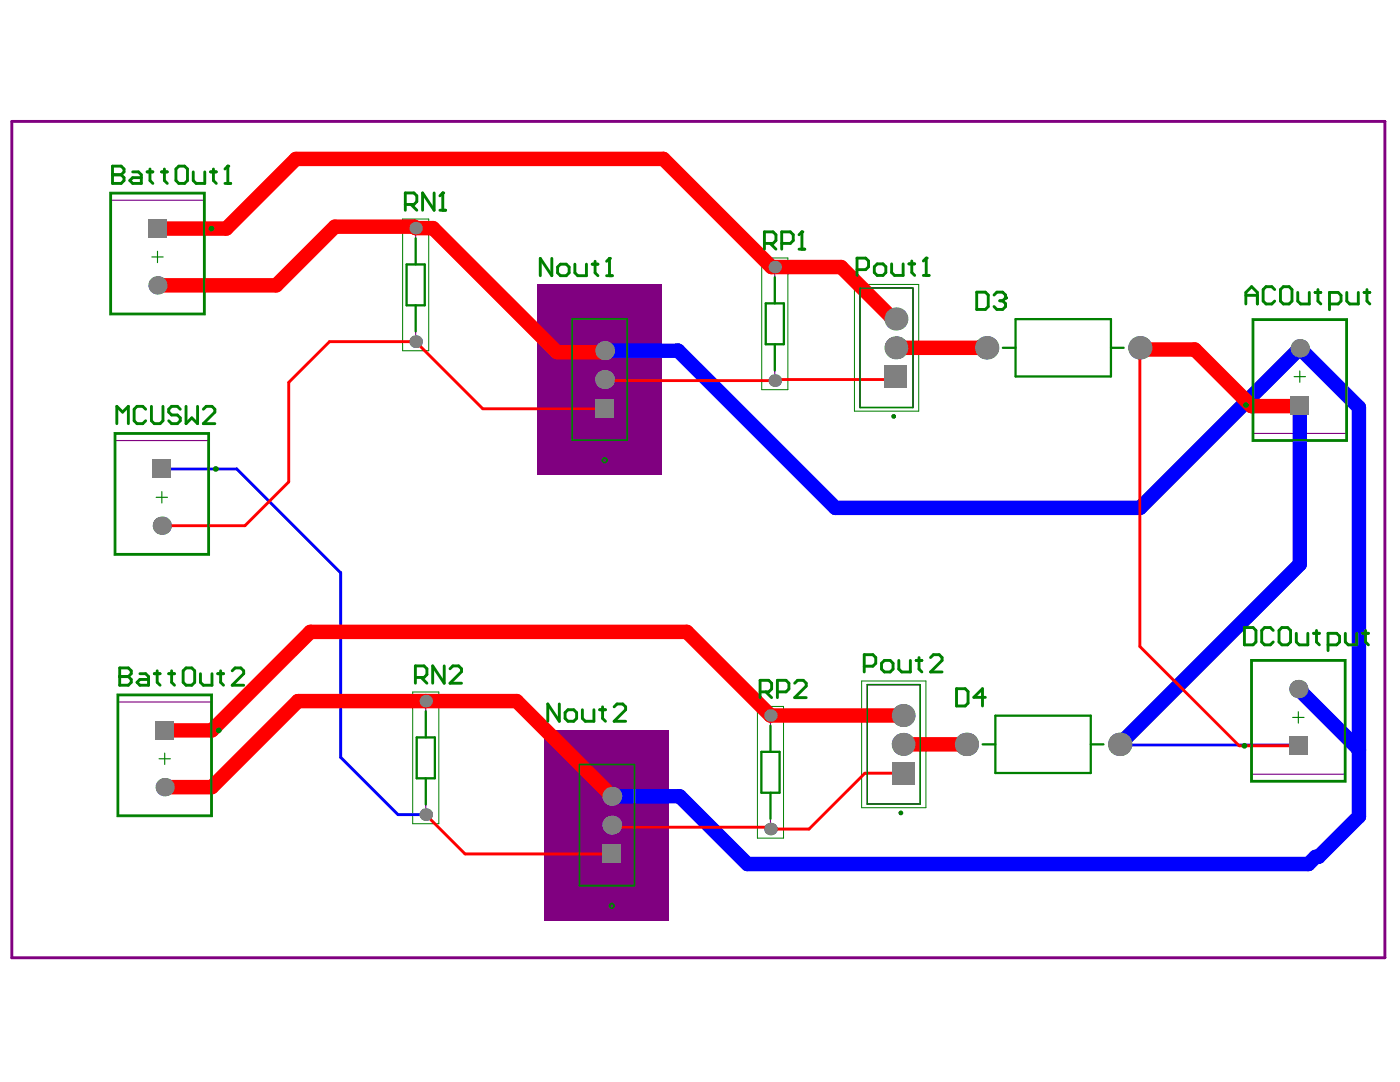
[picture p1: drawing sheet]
<svg xmlns="http://www.w3.org/2000/svg" width="279mm" height="216mm" viewBox="0 0 279 216" stroke-linecap="round" stroke-linejoin="round" font-family="sans-serif">
<g fill="#008000">
<path d="M113.9 63.4h11.6v24.7h-11.6z"/>
<path d="M115.3 152.3h11.6v24.7h-11.6z"/>
</g>
<path d="M30.3 51.3h2.3M31.4 50.1v2.3M258.3 75.2h2.2M259.4 74v2.3M31.2 99.2h2.2M32.3 98.1v2.3M31.7 151.4h2.3M32.9 150.3v2.2M258 143.2h2.2M259.1 142v2.3" fill="none" stroke="#008000" stroke-width=".23"/>
<path d="M21.9 38.4h19.1v24.4h-19.1zM80.3 43.7h5.3v26.3h-5.3zM152 51.5h5.2v26.3h-5.2zM170.5 56.8h12.9v25.2h-12.9zM249.9 63.6h19v24.5h-19zM22.8 86.3h19v24.5h-19zM23.4 138.5h19v24.5h-19zM82.4 138.1h5.2v26.3h-5.2zM172 135.9h12.8v25.3h-12.8zM249.6 131.6h19v24.5h-19zM151.2 141h5.2v26.2h-5.2z" fill="none" stroke="#008000" stroke-width=".2"/>
<path d="M113.9 63.4h11.6v24.7h-11.6zM115.3 152.3h11.6v24.7h-11.6z" fill="none" stroke="#008000" stroke-width=".35"/>
<g fill="none" stroke="#800080" stroke-width=".23">
<path d="M22.1 39.9h18.6v22.7h-18.6zM81.1 52.8h3.7v8.1h-3.7zM83 45.5v7.3M154.6 53.3v7.2M83 60.9v7.3M152.8 60.5h3.6v8.2h-3.6zM154.6 68.7v7.2M250.1 63.8h18.6v22.7h-18.6zM23 87.9h18.6v22.7h-18.6zM85 139.9v7.2M249.8 131.8h18.6v22.7h-18.6zM23.6 140.1h18.6v22.6h-18.6z"/>
<path d="M83.2 147.1h3.6v8.2h-3.6zM85 155.3v7.3M152 150h3.6v8.2h-3.6zM153.8 142.8v7.2M153.8 158.2v7.2"/>
</g>
<path d="M171.6 57.5h10.6v23.8h-10.6zM173.1 136.6h10.5v23.8h-10.5z" fill="none" stroke="#800080" stroke-width=".29"/>
<path d="M120.1 81.5h1.1M120.7 80.9v1.2M121.5 170.4h1.2M122.1 169.8v1.2" fill="none" stroke="#800080" stroke-width=".35"/>
<g fill="none" stroke="#800080" stroke-width=".2">
<path d="M114.5 63.9h10.4v23.6h-10.4zM115.9 152.8h10.4v23.6h-10.4z"/>
<circle cx="120.7" cy="86.4" r=".46"/>
<circle cx="122.1" cy="175.3" r=".46"/>
</g>
<g fill="none" stroke="#800080" stroke-width=".45">
<circle cx="178.4" cy="83.1" r=".23"/>
<circle cx="179.8" cy="162.2" r=".23"/>
</g>
<g fill="#800080">
<path d="M107.3 56.7h24.8v38h-24.8z"/>
<path d="M108.7 145.6h24.8v38h-24.8z"/>
</g>
<path d="M2.4 24.2h274v166.9h-274z" fill="none" stroke="#800080" stroke-width=".58"/>
<path d="M120.7 70h14.6l31.4 31.3h60.8l31.9-31.8 11.8 11.8v81.6l-8.1 8.1h-.5l-1.5 1.4h-111.9l-13.6-13.5h-13.5M259.4 80.8v31.8l-35.9 35.9 .1 .2M259 137.3l12.2 12.3M259 148.7l.1 .1" fill="none" stroke="#00f" stroke-width="2.9"/>
<path d="M32.3 93.6h15l20.7 20.7v36.8l11.4 11.5h5.6M223.6 148.7h35.4" fill="none" stroke="#00f" stroke-width=".58"/>
<g fill="#808080">
<path d="M29.6 43.8h3.6v3.6h-3.6z" fill-rule="evenodd"/>
<path d="M30.5 91.8h3.6v3.6h-3.6z" fill-rule="evenodd"/>
<path d="M31.1 143.9h3.6v3.7h-3.6z" fill-rule="evenodd"/>
<path d="M118.8 79.6h3.7v3.8h-3.7z" fill-rule="evenodd"/>
<path d="M120.2 168.5h3.8v3.8h-3.8z" fill-rule="evenodd"/>
<path d="M178 152h4.5v4.6h-4.5z" fill-rule="evenodd"/>
<path d="M257.3 147h3.6v3.6h-3.6z" fill-rule="evenodd"/>
<path d="M257.6 79h3.6v3.6h-3.6z" fill-rule="evenodd"/>
<path d="M176.5 72.9h4.6v4.5h-4.6z" fill-rule="evenodd"/>
</g>
<g fill="#808080">
<circle cx="31.4" cy="56.9" r="1.82"/>
<circle cx="32.3" cy="104.9" r="1.82"/>
<circle cx="32.9" cy="157.1" r="1.82"/>
<circle cx="83" cy="68.2" r="1.25"/>
<circle cx="83" cy="45.5" r="1.25"/>
<circle cx="85" cy="139.9" r="1.25"/>
<circle cx="85" cy="162.6" r="1.25"/>
<circle cx="120.7" cy="70" r="1.87"/>
<circle cx="120.7" cy="75.7" r="1.87"/>
<circle cx="122.1" cy="158.9" r="1.87"/>
<circle cx="122.1" cy="164.6" r="1.87"/>
<circle cx="153.8" cy="165.4" r="1.25"/>
<circle cx="223.5" cy="148.5" r="2.33"/>
<circle cx="192.9" cy="148.5" r="2.33"/>
<circle cx="180.2" cy="148.5" r="2.28"/>
<circle cx="153.8" cy="142.8" r="1.25"/>
<circle cx="180.2" cy="142.8" r="2.28"/>
<circle cx="259.1" cy="137.5" r="1.82"/>
<circle cx="154.6" cy="75.9" r="1.25"/>
<circle cx="259.4" cy="69.5" r="1.82"/>
<circle cx="227.5" cy="69.4" r="2.33"/>
<circle cx="196.9" cy="69.4" r="2.33"/>
<circle cx="178.8" cy="69.4" r="2.28"/>
<circle cx="178.8" cy="63.6" r="2.28"/>
<circle cx="154.6" cy="53.3" r="1.25"/>
</g>
<path d="M120.7 75.7l.2 .2h33.7l.2-.2h24M227.5 69.4v59.6l19.8 19.8h11.8M120.7 81.5l-24.3 .1-13.4-13.4h-17.2l-8.2 8.1v19.9l-8.7 8.7h-16.6M180.2 154.3h-7.6l-11.1 11.1h-7.7l-.4-.3h-30.9l-.4-.5M85 162.6l7.8 7.8h29.3" fill="none" stroke="#f00" stroke-width=".58"/>
<path d="M31.4 45.6h13.8l13.9-13.9h73.3l21.6 21.6h13.9l10.9 10.9M31.4 56.9h23.7l11.7-11.7h15.9l.3 .3h3.4l24.8 24.8h9.5M178.8 69.4h18.1M227.5 69.4l.3 .3h10.6l11.3 11.3h9.5l.2-.2M32.9 157.1h9.4l17.2-17.2h43.6l19 19M180.2 142.8h-26.4l-16.7-16.7h-75.2l-19.6 19.6h-9.4M180.2 148.5h12.7" fill="none" stroke="#f00" stroke-width="2.9"/>
<g fill="#808080">
<path d="M29.6 43.8h3.6v3.6h-3.6z" fill-rule="evenodd"/>
<path d="M30.5 91.8h3.6v3.6h-3.6z" fill-rule="evenodd"/>
<path d="M31.1 143.9h3.6v3.7h-3.6z" fill-rule="evenodd"/>
<path d="M118.8 79.6h3.7v3.8h-3.7z" fill-rule="evenodd"/>
<path d="M120.2 168.5h3.8v3.8h-3.8z" fill-rule="evenodd"/>
<path d="M178 152h4.5v4.6h-4.5z" fill-rule="evenodd"/>
<path d="M257.3 147h3.6v3.6h-3.6z" fill-rule="evenodd"/>
<path d="M257.6 79h3.6v3.6h-3.6z" fill-rule="evenodd"/>
<path d="M176.5 72.9h4.6v4.5h-4.6z" fill-rule="evenodd"/>
</g>
<g fill="#808080">
<circle cx="31.4" cy="56.9" r="1.82"/>
<circle cx="32.3" cy="104.9" r="1.82"/>
<circle cx="32.9" cy="157.1" r="1.82"/>
<circle cx="83" cy="68.2" r="1.25"/>
<circle cx="83" cy="45.5" r="1.25"/>
<circle cx="85" cy="139.9" r="1.25"/>
<circle cx="85" cy="162.6" r="1.25"/>
<circle cx="120.7" cy="70" r="1.87"/>
<circle cx="120.7" cy="75.7" r="1.87"/>
<circle cx="122.1" cy="158.9" r="1.87"/>
<circle cx="122.1" cy="164.6" r="1.87"/>
<circle cx="153.8" cy="165.4" r="1.25"/>
<circle cx="223.5" cy="148.5" r="2.33"/>
<circle cx="192.9" cy="148.5" r="2.33"/>
<circle cx="180.2" cy="148.5" r="2.28"/>
<circle cx="153.8" cy="142.8" r="1.25"/>
<circle cx="180.2" cy="142.8" r="2.28"/>
<circle cx="259.1" cy="137.5" r="1.82"/>
<circle cx="154.6" cy="75.9" r="1.25"/>
<circle cx="259.4" cy="69.5" r="1.82"/>
<circle cx="227.5" cy="69.4" r="2.33"/>
<circle cx="196.9" cy="69.4" r="2.33"/>
<circle cx="178.8" cy="69.4" r="2.28"/>
<circle cx="178.8" cy="63.6" r="2.28"/>
<circle cx="154.6" cy="53.3" r="1.25"/>
</g>
<g fill="none" stroke="#008000" stroke-width=".45">
<path d="M22.1 38.6h18.6v24h-18.6zM81.1 52.8h3.7v8.1h-3.7zM83 47.6v5.2M154.6 55.3v5.2M83 60.9v5.2M152.8 60.5h3.6v8.2h-3.6zM154.6 68.7v5.2M200.1 69.4h2.6M202.7 63.7h19v11.4h-19zM221.7 69.4h2.6M250.1 63.8h18.6v24h-18.6zM23 86.5h18.6v24.1h-18.6z"/>
<path d="M23.6 138.7h18.6v24h-18.6zM249.8 131.8h18.6v24h-18.6zM83.2 147.1h3.6v8.2h-3.6zM85 141.9v5.2M85 155.3v5.2M152 150h3.6v8.2h-3.6zM153.8 144.8v5.2M153.8 158.2v5.2M196.1 148.5h2.5M198.6 142.8h19.1v11.4h-19.1zM217.7 148.5h2.5"/>
</g>
<path d="M171.6 57.5h10.6v23.8h-10.6zM173.1 136.6h10.5v23.8h-10.5z" fill="none" stroke="#008000" stroke-width=".29"/>
<path d="M114.2 63.6h11v24.2h-11zM115.6 152.6h11v24.1h-11z" fill="none" stroke="#008000" stroke-width=".35"/>
<g fill="none" stroke="#008000" stroke-width=".58">
<path d="M194.9 58.3h1.8l.5 .6v2.3l-.5 .5h-1.8zM198.4 58.9l.6-.6h1.1l.6 .6v.5M248.6 58.9h2.3M254.4 57.8l-.6-.6h-1.1l-.6 .6v2.3l.6 .6h1.1l.6-.6M255.5 57.8l.6-.6h1.2l.5 .6v2.3l-.5 .6h-1.2l-.6-.6zM259 58.4v1.7l.6 .6h1.7v-2.3M262.4 58.4h1.2M263 57.8v2.3l.6 .6M268.8 58.4v1.7l.6 .6h1.7v-2.3M272.2 58.4h1.2M272.8 57.8v2.3l.6 .6M248.6 60.7v-2.3l1.2-1.2 1.1 1.2v2.3"/>
<path d="M265.3 60.7h1.8l.5-.6v-1.2l-.5-.5h-1.8v3.4M190.9 137.4h1.7l.6 .6v2.3l-.6 .6h-1.7zM196.7 139.1h-2.4l1.8-1.7v3.5"/>
</g>
<circle cx="200.7" cy="59.4" r=".29" fill="#008000"/>
<g fill="none" stroke="#008000" stroke-width=".58">
<path d="M200.7 59.4l-.6 .6M199.5 60h.6M200.1 60l.6 .6v.6l-.6 .5h-1.1l-.6-.5M23.3 84.5v-3.4l1.2 1.1 1.1-1.1v3.4M29.1 81.7l-.6-.6h-1.2l-.5 .6v2.3l.5 .5h1.2l.6-.5M30.2 81.1v2.9l.6 .5h1.1l.6-.5v-2.9M36 81.7l-.6-.6h-1.2l-.5 .6v.5l.5 .6h1.2l.6 .6v.6l-.6 .5h-1.2l-.5-.5M37.1 81.1v3.4l1.2-1.1 1.1 1.1v-3.4M40.6 81.7l.6-.6h1.1l.6 .6v.5l-2.3 2.3h2.3M23.9 133.3v3.4h1.7l.6-.5v-.6l-.6-.6h-1.7M248.3 125.2h1.8l.6 .6v2.3l-.6 .6h-1.8zM254.1 125.8l-.6-.6h-1.1l-.6 .6v2.3l.6 .6h1.1l.6-.6"/>
<path d="M255.3 125.8l.5-.6h1.2l.6 .6v2.3l-.6 .6h-1.2l-.5-.6zM258.7 126.4v1.7l.6 .6h1.7v-2.3M262.2 126.4h1.1M262.7 125.8v2.3l.6 .6M265 128.7h1.8l.5-.6v-1.2l-.5-.5h-1.8v3.4M268.5 126.4v1.7l.6 .6h1.7v-2.3M271.9 126.4h1.2M272.5 125.8v2.3l.6 .6"/>
</g>
<circle cx="23.9" cy="135" r=".29" fill="#008000"/>
<path d="M22.5 33.1v3.5h1.7l.6-.6v-.6l-.6-.5h-1.7M23.9 133.3h1.7l.6 .6v.5l-.6 .6h-1.7M27.9 134.4h1.2l.5 .6v1.7h-1.7l-.6-.5 .6-.6h1.7M30.8 134.4h1.1M31.4 133.9v2.3l.5 .5M33.7 134.4h1.1M34.2 133.9v2.3l.6 .5M36.6 133.9l.5-.6h1.2l.6 .6v2.3l-.6 .5h-1.2l-.5-.5zM40 134.4v1.8l.6 .5h1.7v-2.3M43.5 134.4h1.1M44 133.9v2.3l.6 .5M46.3 133.9l.6-.6h1.2l.5 .6v.5l-2.3 2.3h2.3" fill="none" stroke="#008000" stroke-width=".58"/>
<circle cx="22.5" cy="34.9" r=".29" fill="#008000"/>
<path d="M22.5 33.1h1.7l.6 .6v.6l-.6 .6h-1.7M26.5 34.3h1.1l.6 .6v1.7h-1.7l-.6-.6 .6-.6h1.7M29.4 34.3h1.1M29.9 33.7v2.3l.6 .6M32.2 34.3h1.2M32.8 33.7v2.3l.6 .6M35.1 33.7l.6-.6h1.1l.6 .6v2.3l-.6 .6h-1.1l-.6-.6zM38.6 34.3v1.7l.5 .6h1.8v-2.3M42 34.3h1.2M42.6 33.7v2.3l.6 .6M44.9 36.6h1.1M45.5 33.1v3.5" fill="none" stroke="#008000" stroke-width=".58"/>
<circle cx="45.5" cy="33.1" r=".29" fill="#008000"/>
<path d="M45.5 33.1l-.6 .6M152.6 48.6h1.7l.6-.6v-1.2l-.6-.5h-1.7v3.4M153.7 48.6l1.2 1.1M156 48.6h1.7l.6-.6v-1.2l-.6-.5h-1.7v3.4M159.5 49.7h1.1M160 46.3v3.4M151.7 138.1h1.7l.6-.6v-1.2l-.6-.5h-1.7v3.4M152.8 138.1l1.2 1.1M155.1 138.1h1.8l.5-.6v-1.2l-.5-.5h-1.8v3.4M158.6 136.3l.6-.5h1.1l.6 .5v.6l-2.3 2.3h2.3" fill="none" stroke="#008000" stroke-width=".58"/>
<circle cx="160" cy="46.3" r=".29" fill="#008000"/>
<path d="M86.6 38.5v3.5l-2.3-3.5v3.5M88.4 38.5v3.5M80.9 40.8h1.7l.6-.6v-1.1l-.6-.6h-1.7v3.5M82 40.8l1.2 1.2M87.8 42h1.1M160 46.3l-.5 .5M82.9 135.2h1.7l.6-.6v-1.1l-.6-.6h-1.7v3.4M84 135.2l1.2 1.1M88.7 132.9v3.4l-2.3-3.4v3.4M89.8 133.5l.6-.6h1.1l.6 .6v.5l-2.3 2.3h2.3" fill="none" stroke="#008000" stroke-width=".58"/>
<circle cx="88.4" cy="38.5" r=".29" fill="#008000"/>
<g fill="none" stroke="#008000" stroke-width=".58">
<path d="M88.4 38.5l-.6 .6M171 53.8h1.8l.5-.6v-1.1l-.5-.6h-1.8v3.5M174.5 53.2l.6-.5h1.1l.6 .5v1.2l-.6 .6h-1.1l-.6-.6zM177.9 52.7v1.7l.6 .6h1.7v-2.3M181.4 52.7h1.1M182 52.1v2.3l.5 .6M184.3 55h1.1M184.8 51.5v3.5M172.5 132.9h1.7l.6-.5v-1.2l-.6-.6h-1.7v3.5M175.9 132.4l.6-.6h1.2l.5 .6v1.1l-.5 .6h-1.2l-.6-.6zM179.4 131.8v1.7l.6 .6h1.7v-2.3M182.8 131.8h1.2"/>
<path d="M183.4 131.2v2.3l.6 .6M185.7 131.2l.6-.6h1.1l.6 .6v.6l-2.3 2.3h2.3"/>
</g>
<circle cx="184.8" cy="51.5" r=".29" fill="#008000"/>
<g fill="none" stroke="#008000" stroke-width=".58">
<path d="M110.1 51.6v3.4l-2.3-3.4v3.4M111.3 53.3l.6-.6h1.1l.6 .6v1.1l-.6 .6h-1.1l-.6-.6zM114.7 52.7v1.7l.6 .6h1.7v-2.3M118.2 52.7h1.1M118.8 52.1v2.3l.5 .6M121.1 55h1.1M121.6 51.6v3.4M184.8 51.5l-.5 .6M111.6 140.5v3.4l-2.3-3.4v3.4M112.8 142.2l.6-.6h1.1l.6 .6v1.1l-.6 .6h-1.1l-.6-.6zM116.2 141.6v1.7l.6 .6h1.7v-2.3M119.7 141.6h1.1"/>
<path d="M120.3 141v2.3l.5 .6M122.6 141l.5-.5h1.2l.6 .5v.6l-2.3 2.3h2.3"/>
</g>
<circle cx="121.6" cy="51.6" r=".29" fill="#008000"/>
<path d="M121.6 51.6l-.5 .5" fill="none" stroke="#008000" stroke-width=".58"/>
<g fill="none" stroke="#008000" stroke-width=".57">
<circle cx="42.2" cy="45.6" r=".28"/>
<circle cx="43.1" cy="93.6" r=".28"/>
<circle cx="248.6" cy="80.8" r=".28"/>
<circle cx="43.6" cy="145.7" r=".28"/>
<circle cx="248.3" cy="148.8" r=".28"/>
</g>
<g fill="none" stroke="#008000" stroke-width=".45">
<circle cx="178.4" cy="83.1" r=".23"/>
<circle cx="179.8" cy="162.2" r=".23"/>
</g>
<g fill="none" stroke="#008000" stroke-width=".35">
<circle cx="120.7" cy="91.8" r=".46"/>
<circle cx="122.1" cy="180.8" r=".46"/>
</g>
</svg>
